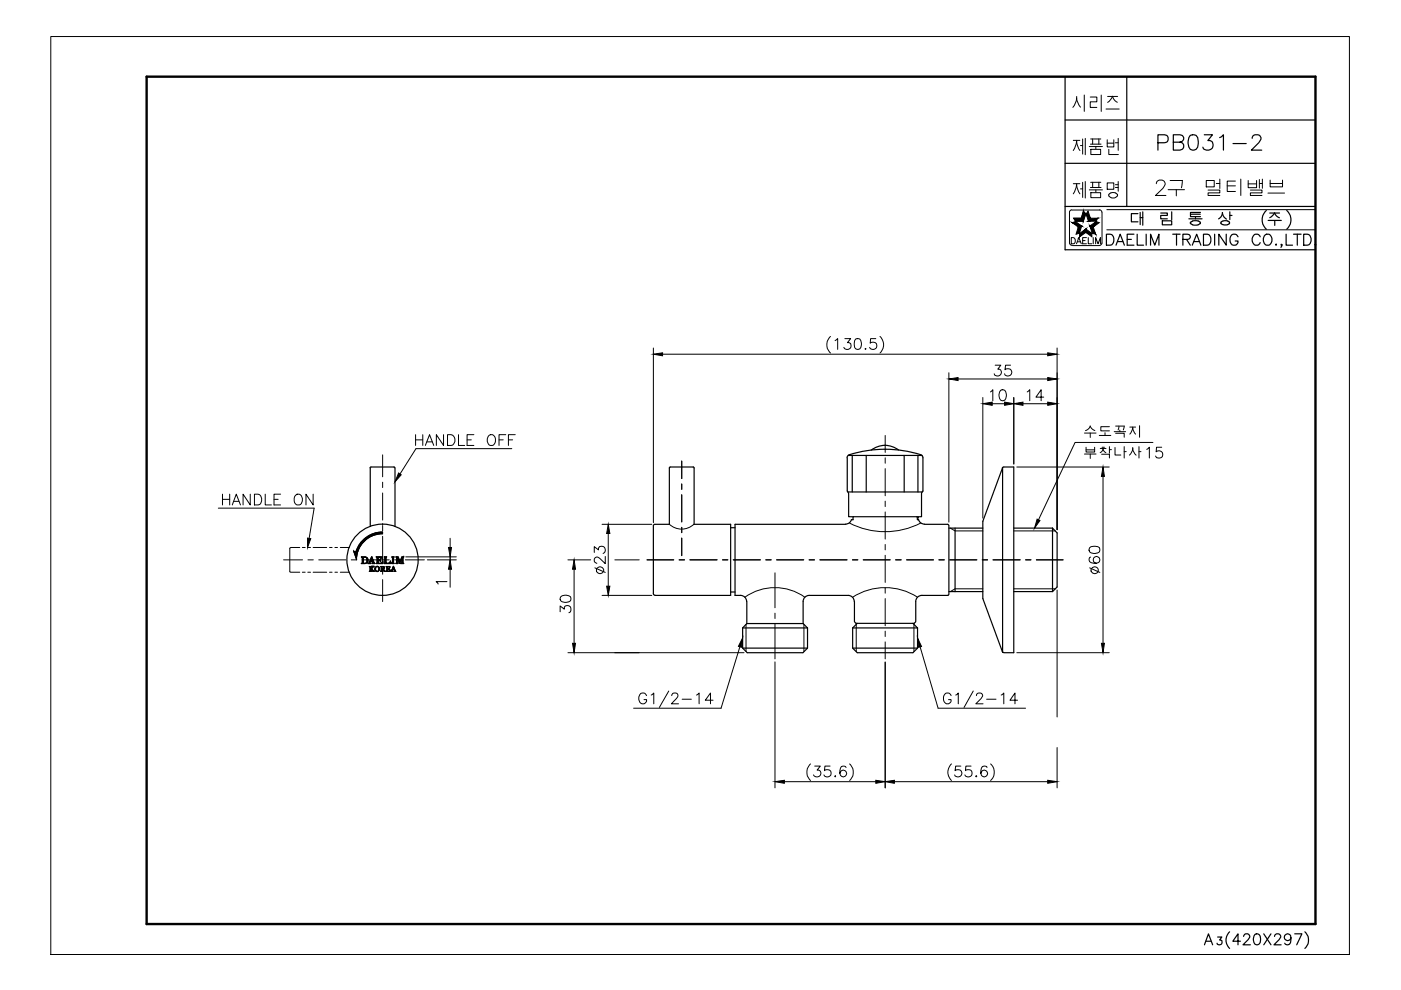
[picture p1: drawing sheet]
<svg xmlns="http://www.w3.org/2000/svg" width="297mm" height="210mm" viewBox="0 0 297 210" stroke-linecap="round" stroke-linejoin="round" font-family="sans-serif">
<!-- layer: D -->
<g fill="none" stroke="#000" stroke-width=".21">
<path d="M227.5 31.9l.4-.7 .4-1.2 .3 1.2 .4 .7M227.6 38.9h1.4M227.6 29.8h1.4M228.2 20.8l.3 .8 .6 1.1M228.3 20.4l-.2 1.3-.6 1.1M228.3 29.8v.3M228.3 38.9v.3M229.1 30.9h.4M229.5 29.5v3.2M229.5 38.7v3.2M229.9 20.2v3.4M230.1 29.3v3.5"/>
<path d="M230.1 38.5v3.5M230.9 31.1h2.8M231.2 20.6h1.4v1h-1.4v1.2h1.4M231.2 39.8h2.2M231.2 30.6h2.2M231.2 38.7h2.2M231.2 29.5h2.2M231.3 31.7h2.1v1.1h-2.1zM231.7 29.5v1.1M231.7 38.7v1.1M232.3 31.1v.4M233 29.5v1.1"/>
<path d="M233 38.7v1.1M233.5 20.2v3.4M234.5 23.1h2.8M234.8 38.8h1.3v1.3h-1.3zM234.8 29.6v1.6h1.3v-1.6M234.8 30.4h1.3M234.8 20.4h2.2M235.1 31.7v1.1h2M235.9 20.4l-.5 .8-.6 .5M235.9 20.4a1.94 1.94 0 0 0 1 1.3M236.5 39.8h.6M236.5 39.2h.6"/>
<path d="M236.5 30.3h.6M237.1 29.3v2.6M237.1 38.5v2.1M227.5 41.1l.4-.7 .4-1.2 .3 1.2 .4 .7M229.1 40h.4M230.9 40.3h2.8M231.3 40.9h2.1v1h-2.1zM232.3 40.3v.4M235.2 41.1a1.12 1.12 0 0 1 1.8 .3 1.05 1.05 0 0 1-1 .6 1.05 1.05 0 0 1-1-.6zM138.5 73.8v37M140.5 75.1h81.6M176.1 71.3a2.38 2.38 0 0 0 0 3.5"/>
<path d="M177.1 72.2l.5-.4v2.3M179.1 71.8h1.3l-.7 .8a.74 .74 0 0 1 .8 .9 .74 .74 0 0 1-1 .6l-.6-.4M181.4 71.9a.8 .8 0 0 1 1.1 .3 1.43 1.43 0 0 1-.5 1.9h-.2a1 1 0 0 1-.7-1.3zM183.4 74h.2l-.1 .1zM185.7 71.8h-1.1l-.1 1a.8 .8 0 0 1 1.2 0 .8 .8 0 0 1-.2 1.2 .8 .8 0 0 1-1.1-.3M186.6 71.3a2.38 2.38 0 0 1 0 3.5M201.2 79v31.7M211 77.4h1.2l-.6 .9a.77 .77 0 0 1 .7 1 .77 .77 0 0 1-1.3 .3l-.2-.4M214.3 77.4h-1.1l-.1 1a.81 .81 0 0 1 1.2-.1 .81 .81 0 0 1-.1 1.3 .81 .81 0 0 1-1.2-.4M224.1 73.8v38.5M88.1 92.2v2.2M88.1 93.3h1.5"/>
<path d="M89.6 92.2v2.2M90.2 94.4l.9-2.2 .9 2.2M90.5 93.7h1.1M94 92.2v2.2l-1.5-2.2v2.2M94.9 92.2h.7a1.2 1.2 0 0 1 .9 1.1 1.2 1.2 0 0 1-.9 1.1h-.7zM97.2 92.2v2.2h1.3M99 93.3h.9M100.5 92.2h-1.5v2.2h1.5M103.5 92.5a.84 .84 0 0 1 1-.3 .84 .84 0 0 1 .5 .8 1.02 1.02 0 0 1-.2 1.1 1.02 1.02 0 0 1-1.1 .3l-.2-.3a1.46 1.46 0 0 1 0-1.6zM105.8 93.3h.9M107.2 92.2h-1.4v2.2M107.8 93.3h.9"/>
<path d="M108.5 95.1h-20.3l-3.4 5.4M109.2 92.2h-1.4v2.2M203.1 80.3h19M208.4 84.3v25.6M210 83.1l.5-.5v2.4M210.4 85.6h2.6M212.1 82.8a.72 .72 0 0 1 1.1 .3 1.18 1.18 0 0 1-.7 1.9 1.27 1.27 0 0 1-.6-1.9zM214.9 84.3v14.1M215.6 99h19.6M216.9 85.6h5.2M217.8 83.1l.5-.5v2.4M221.3 84.2h-1.7l1.1-1.6v2.4"/>
<path d="M229.9 91.8h2.5M229.9 96.3h2.5M230.3 94.8v1h1.8v-1M230.3 95.4h1.8M231.2 91.8v1M231.2 96.3v.9M232.1 91.3l-.6-.4-.4-.6a1.39 1.39 0 0 1-.9 1M233.1 92.3h2.4M233.3 96a.99 .99 0 0 0 .6-.9 .99 .99 0 0 0 .6 .9M233.3 95.1h1.2M233.6 96.3h1.6v.8M233.7 94.8h.5"/>
<path d="M234.3 91.7v.6M235.2 90.5h-1.8v.9h1.8M235.2 95.3h.4M235.2 94.7v1.4M236.2 91.5h2.4M236.4 94.9v1.6h1.2M236.5 91.9h1.9v.8M236.5 90.3h.8M237.3 90.3l-.2 .9M237.4 91.2v.3M237.5 90.3h.9l-.2 .9M238.4 94.7v2.4"/>
<path d="M238.4 95.8h.4M239.5 90.6h1.3M240.1 95.1l.3 .8 .5 .6M240.1 90.7l-.2 .7-.4 .7M240.2 90.7l.2 .7 .4 .7M240.2 94.9l-.3 1-.4 .6M240.2 90.6v.2M241.5 95.8h.4M241.5 94.7v2.4M241.6 90.3v2.4M243.1 95.3l.6-.5v2.3M244.4 93.8h-16.5l-7.7 16.4"/>
<path d="M246.3 94.8h-1.1l-.1 1a.81 .81 0 0 1 1.2 0 .81 .81 0 0 1-.1 1.2 .81 .81 0 0 1-1.2-.3M46.3 107.7h20.3l-1.1 6.4M47.2 104.8v2.3M47.2 105.9h1.5M48.7 104.8v2.3M49.2 107.1l.9-2.3 .9 2.3M49.6 106.3h1M53.1 104.8v2.3l-1.6-2.3v2.3M53.9 104.8h.8a1.22 1.22 0 0 1 .8 1.1 1.22 1.22 0 0 1-.8 1.2h-.8zM56.2 104.8v2.3h1.3M58.1 105.9h.9M59.5 104.8h-1.4v2.3h1.4"/>
<path d="M62.6 105.1a.84 .84 0 0 1 1-.3 .84 .84 0 0 1 .5 .9 1 1 0 0 1-.2 1.1 1 1 0 0 1-1.1 .2 1.46 1.46 0 0 1-.2-1.9zM66.4 104.8v2.3l-1.5-2.3v2.3M75 116.9h.1M75.1 116.9l-.1 .1M75.2 116.9l-.1 .2M75.3 117l-.2 .2M75.4 117l-.3 .3M75.5 117l-.5-.1 .6 1.8M75.6 118.1l-.1 .2M75.6 118.2l-.1 .2M75.6 118.4h-.1M75.6 118.5h-.1"/>
<path d="M75.7 117.9l-.3 .2M75.7 118l-.2 .2M75.7 117.6l-.3 .3M75.7 117.7l-.3 .3M75.7 117.4l-.4 .5M75.8 117.3l-.5 .5M75.8 117.1l-.5 .6M75.9 116.9l-.7 .7M76 116.8l-.8 .7M76 116.5l-.8 .9M76.1 116.3l-.9 1M76.3 116.1l-.8 .7"/>
<path d="M76.4 115.8l-.8 .9M76.6 118.1h.7a.72 .72 0 0 1 .7 .7 .72 .72 0 0 1-.8 .7h-.6l.2-.2v-1.1zM76.6 115.5l-1 1M76.6 118.1h.1M76.7 119.4l-.1 .1M76.8 118.1h-.1M76.9 118.1l-.1 .1M77 118.1l-.2 .2M77.1 118.2h.1a.52 .52 0 0 1 .5 .1 .52 .52 0 0 1 .1 .6 .47 .47 0 0 1-.2 .5 .47 .47 0 0 1-.5 0zM77.1 118.2l-.3 .3M77.1 118.4l-.3 .2M77.1 118.4l-.3 .3"/>
<path d="M77.1 118.6l-.3 .2M77.1 118.7l-.3 .3M77.1 118.8l-.3 .3M77.1 118.9l-.3 .3M77.1 119l-.3 .3M77.1 119.2l-.4 .3M77.1 119.3l-.3 .2M77.1 119.4l-.2 .1M77.1 118.1l-.3 .3M77.1 119.4v.1M77.2 118.1l-.1 .1M77.2 119.4v.1"/>
<path d="M77.4 118.1l-.1 .1M77.4 119.4l-.1 .1M77.4 118.1v.1M77.5 118.1v.1M77.5 119.4l-.1 .1M77.6 114l-1.2 1.1M77.6 118.1v.1M77.7 118.2h-.1M77.8 118.2l-.1 .1M77.8 118.2l-.1 .2M77.9 118.3l-.2 .1M77.9 119.2l-.1 .2"/>
<path d="M77.9 113.7l-1.8 1.8M77.9 118.4l-.1 .1M78 118.4l-.2 .3M78 118.5l-.2 .2M78 118.7l-.2 .2M78 118.7l-.2 .3M78 118.9l-.3 .3M78 119l-.4 .5M78.2 113.6l-2.2 2.2M78.4 119.2l-.3 .3M78.4 119.3l-.2 .2M78.5 113.4l-2.7 2.7"/>
<path d="M78.5 119.4l-.2 .1M78.5 119l-.2 .1M78.5 119.4v.1M78.6 119.5h.1M78.6 118.8l-.2 .2M78.6 118.6l-.1 .1M78.6 119h-.1M78.7 118.4l.2 .6h-.4zM78.7 113.3l-3 3M78.8 119h-.1M78.8 118l.7 1.5h-.6l.2-.1-.1-.4h-.5l-.1 .3 .2 .2M78.8 118l-.3 .6a.7 .7 0 0 1-.5 .8l.6 .1"/>
<path d="M78.8 118.1l-.1 .1M78.8 119h.1M78.9 119.4h.1M78.9 113.2l-1 1M78.9 118.2l-.3 .2M78.9 118.2l-.3 .4M78.9 118.3l-.1 .2M79 118.4l-.2 .2M79 119.4l-.1 .1M79 118.5l-.2 .2M79.1 118.6l-.3 .1M79.1 113.2l-.9 .8"/>
<path d="M79.1 118.7l-.2 .1M79.1 118.7l-.2 .2M79.1 118.8l-.2 .2M79.2 118.9l-.2 .2M79.2 119l-.2 .2M79.2 119l-.1 .3M79.3 113.1l-.8 .7M79.3 119.1l-.2 .2M79.3 119.2l-.2 .3M79.3 119.3l-.2 .2M79.4 119.4l-.1 .1M79.4 113l-.6 .7"/>
<path d="M79.5 119.4l-.1 .1M79.6 113l-.6 .6M79.7 118.1h1.4v.5a.74 .74 0 0 0-.9-.4v.5l.5-.3v.7l-.2-.3h-.3v.6a.78 .78 0 0 0 1-.4l-.1 .5h-1.4l.2-.2v-1.1zM79.7 118.1h.1M79.7 112.9l-.6 .6M79.8 119.4l-.1 .1M79.9 112.9l-.6 .6M79.9 118.1h-.1M80 112.9l-.5 .6M80 118.1l-.1 .1M80.1 118.1l-.2 .1M80.2 112.9l-.5 .5"/>
<path d="M80.2 118.2l-.3 .3M80.2 118.3l-.3 .3M80.2 118.4l-.3 .3M80.2 118.6l-.3 .2M80.2 118.7l-.3 .2M80.2 118.9l-.3 .3M80.2 119l-.3 .3M80.2 119.1l-.3 .4M80.2 119.3l-.3 .2M80.2 118.1l-.3 .3M80.2 119.3l-.1 .2M80.3 118.7l-.4 .3"/>
<path d="M80.3 119.4l-.1 .1M80.3 112.9l-.5 .5M80.4 118.1l-.1 .1M80.4 118.7l-.1 .1M80.4 119.4l-.1 .1M80.4 112.9l-.4 .4M80.5 118.1l-.1 .1M80.5 119.4l-.1 .1M80.6 112.8l-.5 .5M80.6 118.1l-.1 .1M80.6 119.4l-.1 .1M80.7 113.2l.4-.4a5.9 5.9 0 0 0-5.7 4.2"/>
<path d="M80.7 118.4l-.1 .1M80.7 112.8l-.4 .5M80.7 118.1l-.1 .1M80.7 118.5l-.3 .3M80.7 118.6l-.2 .2M80.7 118.7l-.1 .2M80.7 118.9l-.1 .1M80.7 119h-.1M80.8 119.4l-.1 .1M80.8 112.8l-.4 .4M80.8 118.1l-.1 .1M81 112.8l-.5 .4"/>
<path d="M81 118.1l-.2 .1M81 118.1l-.1 .1M81.1 118.1l-.2 .2M81.1 113.2a5.5 5.5 0 0 0-5.5 5.5v-.1M81.1 118.6h.1M81.1 112.9l-.3 .3M81.1 113l-.2 .2M81.1 113.1l-.1 .1M81.1 112.8v.4M81.1 118.2l-.1 .2M81.1 118.3l-.1 .1M81.1 118.4l-.1 .1"/>
<path d="M81.2 119.1l-.4 .4M81.2 119.2l-.3 .3M81.2 119.3l-.2 .2M81.2 119.5h-.1M81.2 119l-.2 .1M81.4 119.4h.1M81.4 118.1h.6l-.2 .1v1.1a.61 .61 0 0 0 1-.4v.6h-1.4l.2-.1v-1.2zM81.5 118.1h.1M81.6 118.1l-.1 .1M81.8 118.1l-.2 .1M81.8 118.1l-.2 .2M81.8 118.3l-.2 .3"/>
<path d="M81.8 118.4l-.2 .3M81.8 118.5l-.2 .3M81.8 118.7l-.2 .2M81.8 118.7l-.2 .3M81.8 118.9l-.2 .2M81.8 119l-.2 .3M81.8 119.1l-.3 .4M81.8 119.2l-.2 .3M81.8 119.3l-.1 .2M81.9 119.4l-.1 .1M82 118.1l-.4 .3M82 119.4l-.1 .1"/>
<path d="M82.1 119.4v.1M82.2 119.4l-.1 .1M82.4 119.4l-.1 .1M82.8 119h-.1M82.8 119l-.4 .5M82.8 119.2l-.3 .3M82.8 119.3l-.2 .2M82.8 119.4l-.1 .1M83 119.4h.1M83 118.1h.6l-.1 .1v1.2l.1 .1h-.6l.2-.2v-1.1zM83.2 118.1h-.1M83.2 118.1v.1"/>
<path d="M83.4 118.1l-.2 .1M83.5 118.2l-.3 .2M83.5 118.3l-.3 .3M83.5 118.4l-.3 .3M83.5 118.5l-.3 .3M83.5 118.7l-.3 .2M83.5 118.8l-.3 .2M83.5 118.9l-.3 .3M83.5 119l-.3 .3M83.5 119.1l-.4 .4M83.5 119.3l-.3 .2M83.5 119.3l-.2 .2"/>
<path d="M83.5 118.1l-.3 .3M83.5 119.4v.1M83.6 118.1h-.1M83.6 119.5h-.1M83.9 118.1h.6l.3 .9 .3-.9h.5l-.2 .1v1.2l.2 .1h-.7l.3-.2v-.9l-.5 1.1-.5-1.3v1.1l.2 .2h-.5l.2-.2v-1.1zM84 118.1h-.1M84 119.4l-.1 .1M84.1 118.1h-.1M84.2 118.1l-.1 .1M84.2 118.4l-.1 .1M84.2 118.5l-.1 .1M84.2 118.6l-.1 .1"/>
<path d="M84.2 119.1l-.1 .1M84.2 118.7l-.1 .1M84.2 118.8l-.1 .2M84.2 119h-.1M84.2 119.2l-.1 .1M84.2 119.3l-.2 .2M84.3 119.4l-.2 .1M84.3 118.1l-.2 .1M84.3 119.4v.1M84.4 119.5h.1M84.4 118.1l-.3 .3M84.5 118.1l-.2 .2"/>
<path d="M84.5 118.2l-.2 .2M84.5 118.3l-.2 .2M84.6 118.4l-.3 .2M84.6 118.5l-.2 .2M84.6 118.6l-.2 .1M84.6 118.7l-.2 .1M84.7 118.7l-.2 .2M84.7 118.8l-.2 .2M84.7 118.9l-.2 .2M84.8 119l-.2 .2M84.8 119.4l-.1 .1M84.9 119.2l-.3 .2"/>
<path d="M84.9 119l-.3 .3M85 118.8l-.4 .5M85 119.4l-.1 .1M85.1 118.7l-.2 .2M85.1 118.5l-.2 .2M85.2 118.1l-.1 .1M85.4 118.1l-.3 .2M85.4 118.1l-.4 .4M85.4 118.3l-.2 .3M85.4 118.4l-.2 .3M85.4 118.5l-.2 .3M85.4 118.7l-.2 .2"/>
<path d="M85.4 118.8l-.2 .2M85.4 118.9l-.2 .3M85.4 119l-.2 .3M85.4 119.1l-.3 .4M85.4 119.3l-.2 .2M85.4 119.3l-.1 .2M85.5 119.4l-.1 .1M85.6 118.1l-.4 .3M85.6 118.1h.1M85.6 119.4l-.1 .1M86 118.1h10.7M90.6 118.7h6.1"/>
<path d="M95.4 114.1v2M95.4 118.1v.6M120.4 118.7h4.8M126 117.1v-1.2l.9 .7a.74 .74 0 0 1 .8-.8 .74 .74 0 0 1 .6 1l-.1 .3-.3 .2M127.6 111.2h10.6M128.3 118v1.5l-1.1-1.1a.74 .74 0 0 0-.9-.2l-.3 .3v.5l.5 .4M129 113.1v11.2M130.4 118.7h5.1M141.9 111.1a3.8 3.8 0 0 0 5.2 0M180.1 110.9a16.4 16.4 0 0 0 15.1 0M201.5 112l1 .6M231 116.1a1.91 1.91 0 0 1 2.1 0 .8 .8 0 0 1-.3 1.1 1.43 1.43 0 0 1-1.9-.5z"/>
<path d="M231.2 118.1a.64 .64 0 0 0-.3 .6 .64 .64 0 0 0 .4 .6 1.64 1.64 0 0 0 1.8-.2 .72 .72 0 0 0-.3-1.1 .72 .72 0 0 0-1 .5 .72 .72 0 0 0 .6 .9M233.9 101v35.4M78.3 120.1h.1M78.3 121.1v.1M78.5 120.1h-.1M78.5 120.1v.1M78.6 120.3l-.1 .1M78.6 120.4l-.1 .1M78.6 120.5l-.1 .2M78.6 120.6l-.1 .2M78.6 120.7l-.1 .2M78.6 120.9l-.1 .1"/>
<path d="M78.6 120.9l-.2 .3M78.6 121.1l-.1 .1M78.7 120.1l-.2 .2M78.7 121.1l-.1 .1M78.8 121.2h.1M78.8 120.1h-.1M78.8 120.6l-.1 .1M78.9 120.1h.1M78.9 120.1h.4M78.9 120.1l.1 .2-.4 .3 .2-.5h-.5l.2 .1v.9l-.2 .1h.5l-.2-.5 .5 .5h.2M78.9 120.7l-.1 .1M78.9 120.7l-.1 .2"/>
<path d="M79 120.4l-.3 .3M79 120.1h.1M79 120.8l-.1 .1M79.1 120.9l-.2 .1M79.1 120.9l-.1 .2M79.1 120.1l-.1 .2M79.1 121l-.1 .1M79.2 121.1l-.1 .1M79.2 121.1h.1M79.3 121.1v.1M79.3 120.1h-.1a.45 .45 0 0 0-.4 .5 .45 .45 0 0 0 .4 .4v.1M79.3 120.1h.1"/>
<path d="M79.3 120.1l-.1 .1M79.3 121.1l-.1 .1M79.3 121.2h.1M79.6 120.5l-.2 .2M79.6 120.7l-.1 .1M79.6 120.7l-.1 .2M79.6 120.9h.1M79.7 120.3a.4 .4 0 0 1 .6 0 .4 .4 0 0 1 0 .5 .35 .35 0 0 1-.5 .3 .35 .35 0 0 1-.2-.5zM79.7 120.4l-.3 .2M79.7 120.9l-.1 .1M79.7 121l-.1 .1M79.8 121.1h-.1"/>
<path d="M79.9 120.1l-.4 .3M79.9 121.1l-.1 .1M79.9 121.1v.1M80 120.1h-.1M80.1 120.1h-.1M80.1 121.1l-.1 .1M80.2 120.1h-.1M80.2 120.1v.1M80.3 120.2l-.1 .1M80.4 120.3l-.2 .1M80.4 120.3l-.1 .1M80.4 120.4l-.1 .2"/>
<path d="M80.4 120.9l-.2 .3M80.5 120.5l-.2 .2M80.5 120.6l-.2 .2M80.5 120.7l-.3 .2M80.7 120.1h.5a.28 .28 0 0 1 .4 .2 .28 .28 0 0 1-.3 .4l.5 .5h-.3l-.4-.5h-.1v.4l.2 .1h-.5l.1-.1v-.9zM80.7 120.1h.1M80.8 121.1h.1M80.8 121.1l-.1 .1M80.9 120.1l-.1 .1M81 120.1l.3 .2a.24 .24 0 0 1 0 .3 .24 .24 0 0 1-.3 0zM81 120.1l-.2 .1M81 120.2l-.2 .2"/>
<path d="M81 120.3l-.2 .2M81 120.4l-.2 .2M81 120.5l-.2 .2M81 120.8l-.2 .1M81 120.9l-.2 .2M81 121l-.2 .2M81 121.1h.1M81 120.6l-.2 .2M81 121.1v.1M81.1 120.1h-.1M81.1 121.1v.1M81.2 120.6l-.1 .1"/>
<path d="M81.2 120.1h.1M81.3 120.7l-.1 .1M81.3 120.1v.1M81.4 120.8l-.1 .1M81.4 120.1l-.1 .1M81.5 120.2l-.2 .1M81.5 120.9l-.2 .1M81.5 120.3l-.2 .1M81.5 120.9l-.1 .2M81.5 120.4l-.3 .3M81.5 121l-.1 .2M81.6 121.1l-.1 .1"/>
<path d="M81.7 121.1l-.1 .1M81.9 120.1h-.1M81.9 121.1v.1M82 120.1v.1M82.1 120.1l-.1 .1M82.2 120.7l.3 .1v-.4l-.3 .2v-.5h.3l.2 .3v-.3h-.9l.2 .1v.9l-.2 .1h.9l.1-.3-.2 .2M82.2 120.7v.4h.4M82.2 120.3l-.2 .2M82.2 120.4l-.2 .2M82.2 120.5l-.2 .2M82.2 120.7l-.2 .1M82.2 120.8l-.2 .1"/>
<path d="M82.2 120.9l-.2 .1M82.2 121l-.2 .2M82.2 121.1l-.1 .1M82.2 120.6v.1M82.3 120.1l-.3 .3M82.3 121.1l-.1 .1M82.4 120.6l-.1 .1M82.4 120.1h-.1M82.4 121.1v.1M82.5 120.1h-.1M82.5 120.4l-.1 .1M82.5 120.5l-.1 .2"/>
<path d="M82.5 120.7h-.1M82.5 120.7v.1M82.5 121.1v.1M82.6 121.1h.1M82.6 120.1l-.1 .1M82.7 120.1l-.1 .1M82.7 120.2l-.1 .1M82.7 121.1v.1M82.8 120.9h-.2M82.8 121l-.2 .2M82.9 121.1h.1M83.1 121h.1"/>
<path d="M83.1 121l-.2 .2M83.1 121.1l-.1 .1M83.2 120.8l-.2 .1M83.2 121.1v.1M83.2 120.6l-.1 .1M83.2 120.7v.1M83.3 120.4l-.1 .1M83.4 120.3l.1 .4h-.3zM83.4 120.7l-.1 .1M83.5 120.1l-.2 .1M83.5 120.1l-.2 .3M83.5 120.2l-.1 .2"/>
<path d="M83.5 120.7l-.1 .1M83.5 120.3l-.1 .1M83.6 120.4l-.1 .1M83.6 120.5l-.1 .1M83.6 121.1l-.1 .1M83.6 121v.1M83.6 120.6l-.1 .1M83.7 121.1h.1M83.7 120.7l-.2 .1M83.7 120.7l-.1 .2M83.7 120.8l-.1 .1M83.7 120.9l-.1 .1"/>
<path d="M83.8 121l-.4-.9-.5 1.1h.3v-.4h.3l.1 .2M83.8 121l.2 .2h-.5l.1-.1M83.8 121l-.2 .2M83.8 121.1l-.1 .1M83.9 121.1l-.1 .1M94.8 123.3h-2.3l.4 .5M95.4 120.7v3.8M118.8 129.7v-1.2l.8 .7a.73 .73 0 0 1 .9-.8 .73 .73 0 0 1 .5 1v.3l-.4 .2M118.9 126.5a1.71 1.71 0 0 1 2.1 0 .74 .74 0 0 1-.4 1.1 1.46 1.46 0 0 1-1.8-.5zM120.4 138.4h37.3M121.7 120.7v17.7M126.1 120.4l2.2 1"/>
<path d="M127.6 126.2h10.6M156.9 137.2l-4 13h-18.6M158.2 132.4v5.7M170.4 132.4v5.7M170.6 126.6a10.9 10.9 0 0 0-12.7 0M194.5 126.6a12.6 12.6 0 0 0-13.7 0M195.1 137.2l3.8 13h18.5M202.5 124.8l-1 .6M215.6 138.4h19.6M224.1 125.1v26.9M231 120.4l2.2 1M137.1 147.5a.85 .85 0 0 0-1-.6 .85 .85 0 0 0-.7 .9 1 1 0 0 0 .3 1.1 1 1 0 0 0 1.1 .2l.3-.4v-.4h-.6"/>
<path d="M138.1 147.4l.5-.5v2.3M141.8 146.5l-2 3.5M142.4 147.5l.2-.3a.75 .75 0 0 1 1.1 0 .74 .74 0 0 1-.3 .9l-1.1 1.1h1.6M144.6 148.3h2M147.7 147.4l.5-.5v2.3M151.2 148.5h-1.7l1.1-1.6v2.3M164.3 140.3v26.7M187.7 140.4v26.6M201.6 147.5a.82 .82 0 0 0-.9-.6 .82 .82 0 0 0-.7 .9 .99 .99 0 0 0 .2 1.1 .99 .99 0 0 0 1.1 .2l.3-.2v-.6h-.5M202.6 147.4l.6-.5v2.3M206.3 146.5l-1.9 3.5M207 147.5l.1-.3a.74 .74 0 0 1 1.2 .2l-.3 .7-1.1 1.1h1.5"/>
<path d="M209.2 148.3h2M212.3 147.4l.5-.5v2.3M215.7 148.5h-1.6l1.1-1.6v2.3M224.1 158.5v8.5M166.3 165.7h19.4M171.8 162a2.38 2.38 0 0 0 0 3.5M172.7 162.4h1.2l-.7 .9a.77 .77 0 0 1 .8 1 .77 .77 0 0 1-1.3 .3l-.2-.3M176 162.4h-1.1l-.1 1a.8 .8 0 0 1 1.2 0 .8 .8 0 0 1-.2 1.2 .8 .8 0 0 1-1.1-.3M177 164.6h.2l-.1 .1zM179.4 162.7a.66 .66 0 0 0-.7-.3 .66 .66 0 0 0-.5 .5 1.3 1.3 0 0 0 .5 1.8 .71 .71 0 0 0 .8-.7 .71 .71 0 0 0-.7-.7 .71 .71 0 0 0-.7 .7M180.1 162a2.38 2.38 0 0 1 0 3.5M189.6 165.7h32.5"/>
<path d="M201.7 162a2.38 2.38 0 0 0 0 3.5M203.7 162.4h-1.1l-.1 1a.81 .81 0 0 1 1.2 0 .81 .81 0 0 1-.1 1.2 .81 .81 0 0 1-1.2-.3M205.9 162.4h-1.1l-.1 1a.8 .8 0 0 1 1.2 0 .8 .8 0 0 1-.2 1.2 .8 .8 0 0 1-1.1-.3M206.9 164.6h.2l-.1 .1zM209.3 162.7a.66 .66 0 0 0-.7-.3 .66 .66 0 0 0-.5 .5 1.3 1.3 0 0 0 .5 1.8 .71 .71 0 0 0 .8-.7 .71 .71 0 0 0-.7-.7 .71 .71 0 0 0-.7 .7M210 162a2.38 2.38 0 0 1 0 3.5M10.8 202.4h275.3zM10.8 202.4h275.3"/>
<circle cx="79.9" cy="120.6" r=".55"/>
<circle cx="127.2" cy="120.9" r=".75"/>
<circle cx="232.1" cy="120.9" r=".76"/>
</g>
<!-- layer: 0 -->
<g fill="none" stroke="#000" stroke-width=".21">
<path d="M10.8 7.7h275.3v194.7h-275.3zM245.2 38.9a.72 .72 0 0 1 .6-.7h.6a.8 .8 0 0 1 .5 1.3l-1.9 1.9h2.2M248.1 38.3h2.6M250.7 38.3l-.2 1.5M255.7 38.3h1.7v1.3h-1.7zM257.9 38.9h.7M258.6 38v2M260.2 39.4h1.7M261.9 38.4h-1.7v2.2h1.7M263.1 38v3.4M264.6 38.3v1.5h1.8v-1.5M264.6 39h1.8"/>
<path d="M267 38.9h.6M267 38.1v1.8M267.6 38v1.9M269.3 38.2v1.4h2.6v-1.4M269.3 38.9h2.6M226.8 51.5l.3 .5h.3M227.1 50.4h.5a.71 .71 0 0 1 .4 .6 .71 .71 0 0 1-.4 .7h-.5zM227.2 44.5l-.4 .2v.3v6.6M227.3 44.5h5.8M227.4 52.1h5.7M227.6 46.3h1.6l.5-1.5 .5 .6-.5 1.5h-1.6zM228.2 51.7l.5-1.3 .5 1.3"/>
<path d="M228.4 51.3h.7M229.5 51h.6M230.3 50.4h-.8v1.3h.8M230.7 50.4v1.3h.8M231.8 50.4v1.3M232.3 51.7v-1.3l.5 1.3 .5-1.3v1.3M233.1 44.5l.4 .2 .1 .3M233.6 51.5l-.2 .5h-.3M233.7 45v6.6M234.7 44.5h44.2M234.7 48.7h44.2M247.7 40.2h3.4"/>
<path d="M249.4 40.2v1.3M256.1 40.3h2.5v.6h-2.5v.5h2.5M265.1 40.3h2.5v.6h-2.5v.5h2.5M268.8 40.9h3.5M202.5 112.6h5.9M214.9 112.6h8.8M202.5 124.8h5.9M214.9 124.8h8.8M10.8 202.4h275.3"/>
</g>
<!-- layer: TXT -->
<path d="M31.1 16.3h247.8v179.6h-247.8z" fill="none" stroke="#000" stroke-width=".51"/>
<!-- layer: 0 -->
<g fill="none" stroke="#000" stroke-width=".25">
<path d="M225.8 16.3v36.7h53.1M238.9 16.3v27.5M225.8 34.6h53.1M225.8 25.4h53.1M245.5 30.3l1.9-.2a.87 .87 0 0 0 .3-.9 .87 .87 0 0 0-.8-.6h-1.4v3.2M248.8 30.1h1.4a.86 .86 0 0 0 .8-.9l-.4-.5-.4-.1h-1.4v3.2h1.4a.85 .85 0 0 0 .8-.8 .85 .85 0 0 0-.8-.9M252.4 28.7a1.14 1.14 0 0 1 1.5 .5 2.83 2.83 0 0 1-.3 2.5 1.01 1.01 0 0 1-1.5-.5 2.68 2.68 0 0 1 .3-2.5zM255.3 28.6h1.8l-1 1.2a1.05 1.05 0 0 1 1.1 1.2 1.05 1.05 0 0 1-1.4 .8l-.6-.3-.2-.3M258.6 29.2l.8-.6v3.2M261.4 30.4h2.8M265.5 29.3a.72 .72 0 0 1 .6-.7h.6a.78 .78 0 0 1 .5 1.2l-1.9 2h2.2M225.8 43.8h53.1"/>
<path d="M234.6 49.7h.8a1.25 1.25 0 0 1 .8 1.1 1.25 1.25 0 0 1-.8 1.2h-.8zM236.6 52l.9-2.3 .9 2.3M237 51.2h1.1M239 50.8h.9M240.4 49.7h-1.4v2.3h1.4M241.1 49.7v2.3h1.4M241.3 45.3h-1.4v1.7h1.4M241.7 45v2.6M241.7 46.1h.6M242.3 44.9v2.9M243 49.7v2.3M243.9 52v-2.3l.9 2.3 .9-2.3v2.3"/>
<path d="M246.1 45.2h1.4v.5h-1.4v.7h1.4M246.4 46.8h2v.9h-2zM248.4 44.9v1.7M248.6 49.7h1.6M249.4 49.7v2.3M250.8 50.8l1.3-.1a.54 .54 0 0 0 0-1h-1.3v2.3M251.6 50.8l.8 1.2M252.1 46.4h2.8M252.4 45.4h2.1M252.4 47.1v.3M252.4 47.4a1.54 1.54 0 0 0 2 0M252.8 52l.9-2.3 .9 2.3"/>
<path d="M252.8 46.9l1-.1 .6 .3M252.9 46.9l-.4 .2M253.1 51.2h1.2M253.5 46v.4M254.5 47.1v.3M254.5 45h-2.1v.9h2.1M255.2 49.7h.8a1.25 1.25 0 0 1 .8 1.1 1.25 1.25 0 0 1-.8 1.2h-.8zM257.5 49.7v2.3M258.4 46.4a1.51 1.51 0 0 0 .8-1.3l.3 .9 .5 .5M258.9 47.4l.4 .2M258.9 47.1v.3M259.3 46.9l-.4 .2"/>
<path d="M259.3 47.6h1M260 49.7v2.3l-1.6-2.3v2.3M260.3 46.9l.4 .2M260.3 46.9h-1M260.6 47.1v.3M260.7 47.4l-.4 .2M260.7 44.9v1.7M260.7 45.7h.5M262.5 50.2a.87 .87 0 0 0-1-.5 .87 .87 0 0 0-.7 .8 1.04 1.04 0 0 0 .2 1.2 1.04 1.04 0 0 0 1.1 .2l.4-.5v-.3h-.6M267.2 50.2a.87 .87 0 0 0-1-.5 .87 .87 0 0 0-.7 .8 1.07 1.07 0 0 0 .2 1.1 1.07 1.07 0 0 0 1.1 .3l.4-.5M268.1 50a.89 .89 0 0 1 1-.3 .89 .89 0 0 1 .6 .8 1.07 1.07 0 0 1-.3 1.1 1.07 1.07 0 0 1-1.1 .3 1.47 1.47 0 0 1-.2-1.9zM268.5 44.6a2.65 2.65 0 0 0 0 4"/>
<path d="M268.9 46.7h2.8M269.2 45.2h2.1M270.2 45.1l-.4 .6-.6 .4M270.2 45.2a1.67 1.67 0 0 0 1.1 1M270.3 46.7v1.1M270.4 51.9l.2-.1 .1 .1zM271.8 51.9h-.2l.1-.1 .1 .1-.2 .6M272.7 49.7v2.3h1.3M272.8 44.6a2.65 2.65 0 0 1 0 4M274.2 49.7h1.7M275.1 49.7v2.3M276.4 49.7h.8a1.23 1.23 0 0 1 .8 1.1 1.23 1.23 0 0 1-.8 1.2h-.8z"/>
<path d="M278.9 51.8l.1 .1-.1 .1zM179.6 97l.2-.4a24 24 0 0 1 15.7 0l.2 .5-.1 7.1M179.6 97.1l.1 7.1M179.8 96.6h15.7M180.7 96.6v7.7M183.7 96.6v7.7M191.7 96.6v7.7M194.6 96.6v7.7M179.7 104.3l.2 .3M179.8 104.3h15.8l-.2 .3M179.9 104.6v5h15.5v-5"/>
</g>
<!-- layer: DWG -->
<g fill="none" stroke="#000" stroke-width=".25">
<path d="M78.5 99.2v12.4M83.7 99.2l-.2-.2h-4.8l-.2 .2M83.7 99.2v12.4M190.6 95.4a4.7 4.7 0 0 0-5.9 0M212.5 99.2l.3-.2h2.1v39.4h-2.1M212.5 99.3l-4.1 11.2v16.4l4.1 11.3M212.6 99.1v39.2M138.5 111.5l.4-.3h3v-12l.2-.2 5 .1 .1 12.1h7.7v15h-16M138.5 111.5v14.4l.3 .3M154.9 111.9h.9M179.3 111.2h-23.5v15h1.2M180.5 110.2a1.29 1.29 0 0 1-1.2 .9"/>
<path d="M180.9 109.6v.6h-.3M194.4 109.6h.1v.6h.2M194.7 109.9h.1M194.7 110.2a1.38 1.38 0 0 0 1.3 1h5l.2 .2v14.7l-.2 .1h-5.5M201.2 112h7.2M202.5 112v13.4M214.9 112h8.3M223.2 112l.9 1v11.5l-.9 .9M223.2 112v13.4M154.9 125.5h.9M157 126.2a1.29 1.29 0 0 1 1.3 1.3M157.5 133.1v4.3l.9 1h11.8l1-1v-4.3"/>
<path d="M157.5 133.1h13.7M157.5 137.4h13.7M158.3 127.6v4.6M158.3 132.2l-.8 .9M158.3 132.2h12M170.3 132.2l.9 .9M180.8 133.1v4.3l1 1h11.8l.9-1v-4.3M180.8 133.1h13.7M180.8 137.4h13.7M181.1 127.5a1.29 1.29 0 0 0-1.3-1.3h-8.2a1.29 1.29 0 0 0-1.3 1.3v4.7M181.8 132.2l-1 .9M193.6 132.2l.9 .9"/>
<path d="M195.4 126.2a1.29 1.29 0 0 0-1.2 1.3v4.3l-.4 .4h-12.3l-.3-.4v-4.2M201.2 125.4h7.2M212.5 138.1l.3 .2M214.9 125.4h8.3M255.7 199.6h1.1M258.2 198.7h.9l-.5 .6a.52 .52 0 0 1 .5 .6 .52 .52 0 0 1-.7 .4l-.4-.3M260.7 197.6a2.38 2.38 0 0 0 0 3.5M263 199.6h-1.6l1.1-1.6v2.3M263.7 198.5l.4-.5 .7 .1a.51 .51 0 0 1 .1 .8l-1.4 1.4h1.6M266.1 198.1a.72 .72 0 0 1 1.1 .4 1.59 1.59 0 0 1-.6 1.8h-.2a1.5 1.5 0 0 1-.3-2.2zM267.9 198l1.6 2.3M269.5 198l-1.6 2.3"/>
<path d="M270.2 198.5l.1-.3 .4-.2 .6 .1a.51 .51 0 0 1 .1 .8l-1.3 1.4h1.5M273.7 198.8a.71 .71 0 0 1-1 .5 .71 .71 0 0 1-.2-1.1 .71 .71 0 0 1 1.1 .1 2.36 2.36 0 0 1-.2 1.9 .69 .69 0 0 1-1-.2M274.5 198h1.5l-1.1 2.3M276.7 197.6a2.38 2.38 0 0 1 0 3.5M255.4 200.3l.8-2.3 .9 2.3"/>
<circle cx="81.1" cy="118.7" r="7.6"/>
</g>
<!-- layer: 0 -->
<g fill="#000" stroke="#000" stroke-width=".21">
<path d="M227.6 46.3h1.6l-1.1 .6zM228.1 46.9h1.6l-.5-.6z"/>
<path d="M228.6 48.1l.3 1.3-.8 .3zM228.6 48.1l.3 1.3 .4-1.5z"/>
<path d="M227.3 47.2l2 .7-.7 .2zM227.3 47.2l2 .7-1.2-.9z"/>
<path d="M229.7 44.8v2.1l-.5-.6zM229.7 44.8v2.1l.5-1.5z"/>
<path d="M230.2 48.6v.7l-1.3 .9zM228.9 49.5v.7l1.3-1.6z"/>
<path d="M230.7 44.8l.5 1.5-.9-.9zM230.3 45.4l.5 1.5 .4-.6z"/>
<path d="M231.2 46.3h1.6l-2 .6zM230.8 46.9h1.5l.5-.6z"/>
<path d="M230.2 49.3l1.3 .2v.7zM230.2 48.6v.7l1.3 .2z"/>
<path d="M231.1 47.9l.7 .2 .5 1.6zM231.1 47.9l.5 1.5 .7 .3z"/>
<path d="M232.4 47l.7 .2-1.3 .9zM231.1 47.9l.7 .2 .6-1.1z"/>
</g>
<!-- layer: CL -->
<g fill="none" stroke="#000" stroke-width=".21">
<path d="M81.1 96.4v4.7M144.5 97.7v3.8M187.7 92.3v3.6M187.7 97.1v1.1M187.7 99.4v5.7M60.1 118.7h4M65.3 118.7h1.1M67.6 118.7h5.7M74.5 118.7h1.1M76.8 118.7h5.7M81.1 102.2v1.2M81.1 104.5v5.8"/>
<path d="M81.1 111.4v1.2M81.1 113.7v5.8M83.7 118.7h1.1M86 118.7h4M137.2 118.7h5.6M144 118.7h1.1M144.5 102.6v1.2M144.5 104.9v5.8M144.5 111.8v1.1M144.5 114.1v3.7M146.3 118.7h5.7M153.2 118.7h1.1"/>
<path d="M155.5 118.7h5.7M162.4 118.7h1.1M164.6 118.7h5.8M171.5 118.7h1.2M173.8 118.7h5.8M180.7 118.7h1.2M183 118.7h5.7M187.7 106.3v1.1M187.7 108.5v5.8M187.7 115.4v1.2M187.7 117.7v5.8M189.9 118.7h1.2"/>
<path d="M192.2 118.7h5.7M199.1 118.7h1.1M201.4 118.7h5.7M208.3 118.7h1.1M210.5 118.7h5.8M217.4 118.7h1.2M219.7 118.7h5.7M81.1 120.6v1.2M81.1 122.9v4.7M164.3 121.5v7.4M164.3 130v1.1M164.3 132.3v7.4"/>
<path d="M187.7 124.6v1.2M187.7 126.9v5.8M187.7 133.8v1.2M187.7 136.1v3.6"/>
</g>
<!-- layer: D -->
<g fill="#000" stroke="#000" stroke-width=".21">
<path d="M138.5 75.1l2-.3v.6zM222.1 74.8l2 .3-2 .3zM201.2 80.3l1.9-.2v.6zM208.4 85.6l2-.3v.6zM213 85.3l1.9 .3-1.9 .3zM214.9 85.6l2-.3v.6zM222.1 85.3l2 .3-2 .3zM222.1 80.1l2 .2-2 .4zM65.2 114.1l.7 .1-.7 1.9zM84.5 100.3l.6 .4-1.4 1.5zM95.1 116.1h.6l-.3 2zM129 111.2l.3 1.9h-.7z"/>
<path d="M219.9 110.1l.6 .3-1.2 1.6zM233.9 99l.3 2h-.7zM95.4 118.7l.3 2h-.6zM121.7 118.7l.3 2h-.6zM121.4 136.4h.6l-.3 2zM128.6 124.3h.7l-.3 1.9zM157.5 135.3l-.3 1.9-.6-.2zM194.5 135.3l.9 1.8-.7 .1zM233.5 136.4h.7l-.3 2zM164.3 165.7l2-.3v.7zM185.7 165.4l2 .3-2 .4zM187.7 165.7l1.9-.3v.7z"/>
<path d="M222.1 165.4l2 .3-2 .4z"/>
</g>
<!-- layer: DWG -->
<path d="M181.5 132.4v5.7M193.8 132.4v5.7" fill="none" stroke="#000" stroke-width=".21"/>
<!-- layer: PH -->
<g fill="none" stroke="#000" stroke-width=".21">
<path d="M63.6 116.1h-1.9l-.3 .2 .1 5h2.1M64.1 116.1h.6M65.2 116.1h.6M66.4 116.1h2.9M69.9 116.1h.5M71 116.1h.6M72.2 116.1h1.9M64.1 121.3h.6M65.2 121.3h.6M66.4 121.3h2.9M69.9 121.3h.5M71 121.3h.6"/>
<path d="M72.2 121.3h1.9"/>
</g>
</svg>
